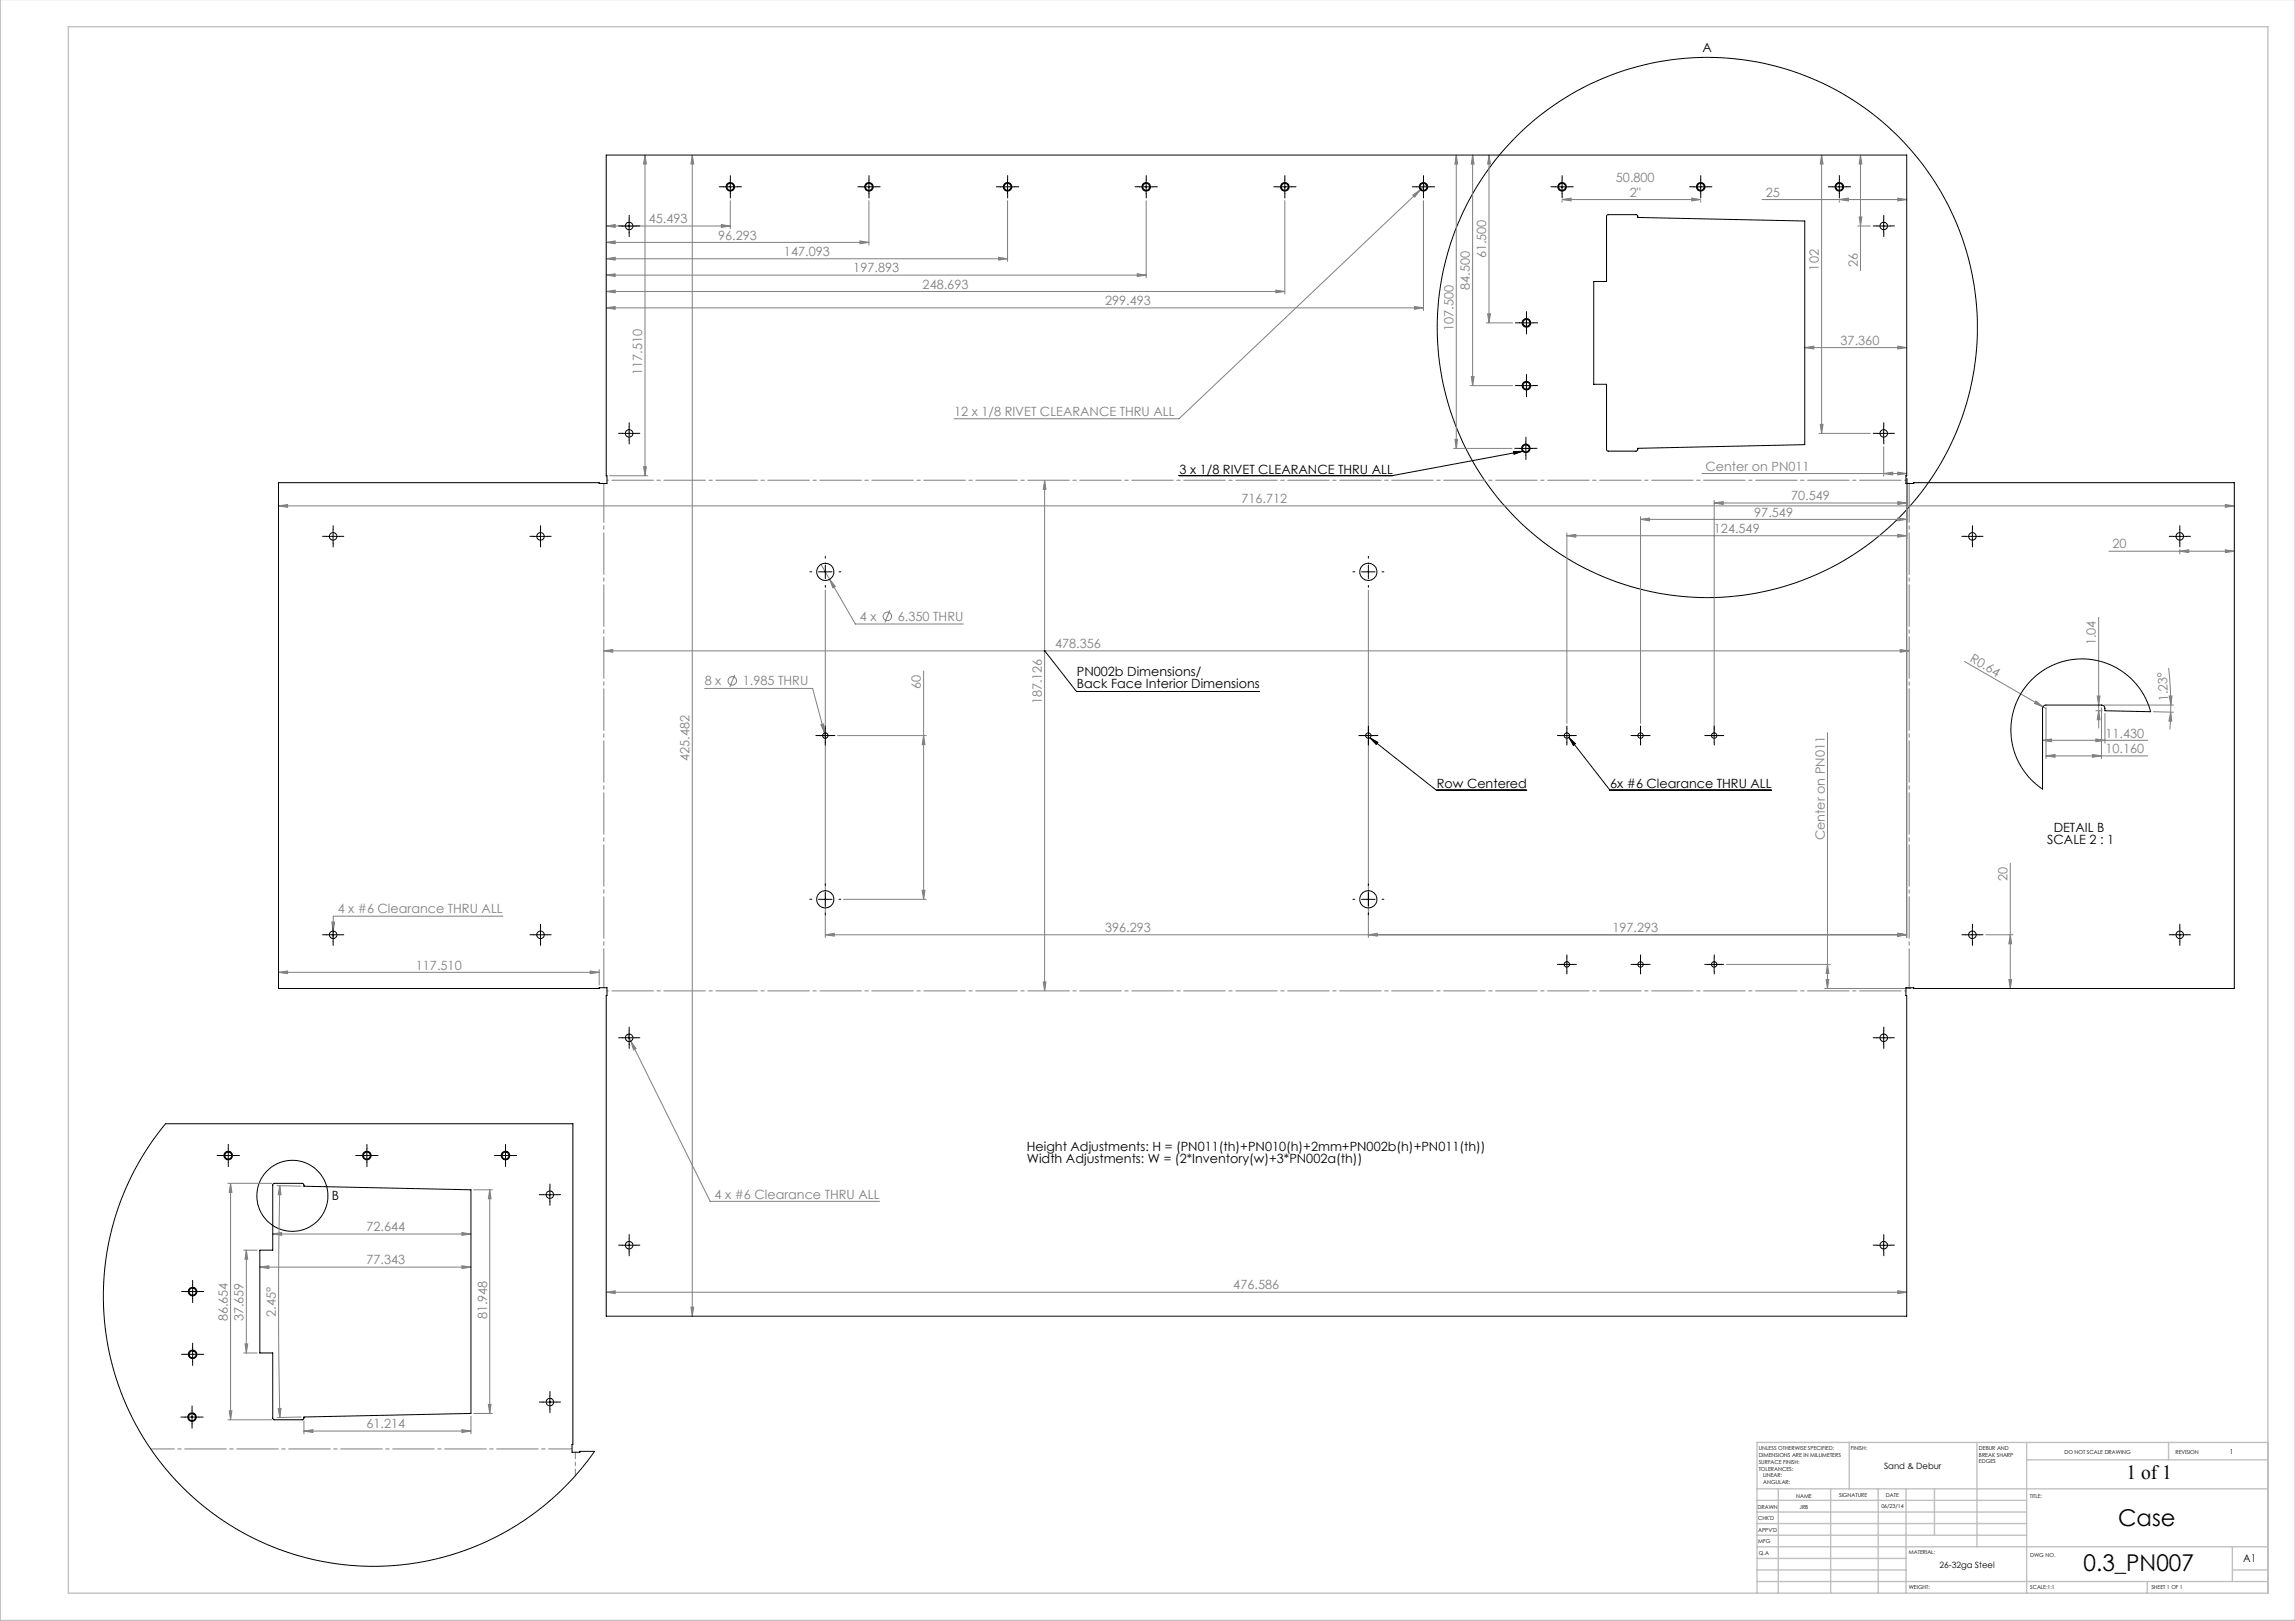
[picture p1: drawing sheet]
<svg xmlns="http://www.w3.org/2000/svg" width="841mm" height="594mm" viewBox="0 0 841 594" stroke-linecap="round" stroke-linejoin="round" font-family="sans-serif">
<defs><g id="words">
<g font-size="8.5">
<text x="776.2" y="559.1">Case</text>
<text x="763.5" y="575.5">0.3_PN007</text>
</g>
<text font-size="7.3" x="779.3" y="541.9">1 of 1</text>
<g font-size="4.7">
<text x="623.9" y="19">A</text>
<text x="432.2" y="173.5">3 x 1/8 RIVET CLEARANCE THRU ALL</text>
<text x="394.6" y="247.7">PN002b Dimensions/</text>
<text x="394.6" y="252.3">Back Face Interior Dimensions</text>
<text x="526.5" y="288.8">Row Centered</text>
<text x="590.1" y="288.8">6x #6 Clearance THRU ALL</text>
<text x="752.6" y="304.9">DETAIL B</text>
<text x="750.2" y="309.4">SCALE 2 : 1</text>
<text x="376.3" y="421.7">Height Adjustments: H = (PN011(th)+PN010(h)+2mm+PN002b(h)+PN011(th))</text>
<text x="376.3" y="426.2">Width Adjustments: W = (2*Inventory(w)+3*PN002a(th))</text>
<text x="121.6" y="439.6">B</text>
</g>
<g font-size="4.7" fill="#808080">
<text x="592.1" y="66.5">50.800</text>
<text x="597.2" y="72.1">2&quot;</text>
<text x="647" y="72.1">25</text>
<text x="237.8" y="81.8">45.493</text>
<text x="263.2" y="87.8">96.293</text>
<text x="287.3" y="93.8">147.093</text>
<text x="544.7" y="94.7" transform="rotate(-90 544.7 94.7)">61.500</text>
<text x="312.7" y="99.8">197.893</text>
<text x="666.5" y="99.1" transform="rotate(-90 666.5 99.1)">102</text>
<text x="680.8" y="97.8" transform="rotate(-90 680.8 97.8)">26</text>
<text x="338.1" y="105.8">248.693</text>
<text x="538.7" y="106.2" transform="rotate(-90 538.7 106.2)">84.500</text>
<text x="404.9" y="111.8">299.493</text>
<text x="532.7" y="121.2" transform="rotate(-90 532.7 121.2)">107.500</text>
<text x="674.5" y="126.4">37.360</text>
<text x="235.4" y="137.4" transform="rotate(-90 235.4 137.4)">117.510</text>
<text x="349.7" y="152.4">12 x 1/8 RIVET CLEARANCE THRU ALL</text>
<text x="625" y="172.5">Center on PN011</text>
<text x="454.9" y="184.4">716.712</text>
<text x="656.3" y="183.3">70.549</text>
<text x="642.8" y="189.3">97.549</text>
<text x="628.1" y="195.3">124.549</text>
<text x="774.1" y="200.9">20</text>
<text x="315.1" y="227.6">4 x</text>
<text x="329" y="227.6">6.350 THRU</text>
<text x="386.6" y="237.5">478.356</text>
<text x="768" y="236.5" transform="rotate(-90 768 236.5)">1.04</text>
<text x="721.5" y="242.2" transform="rotate(30 721.5 242.2)">R0.64</text>
<text x="258.2" y="251.2">8 x</text>
<text x="272.2" y="251.2">1.985 THRU</text>
<text x="337.5" y="252.3" transform="rotate(-90 337.5 252.3)">60</text>
<text x="794.6" y="257" transform="rotate(-93 794.6 257)">1.23°</text>
<text x="381.8" y="258.1" transform="rotate(-90 381.8 258.1)">187.126</text>
<text x="771.5" y="270.3">11.430</text>
<text x="771.5" y="275.9">10.160</text>
<text x="252.7" y="278.9" transform="rotate(-90 252.7 278.9)">425.482</text>
<text x="668.7" y="307.9" transform="rotate(-90 668.7 307.9)">Center on PN011</text>
<text x="735.7" y="322.8" transform="rotate(-90 735.7 322.8)">20</text>
<text x="123.7" y="334.7">4 x #6 Clearance THRU ALL</text>
<text x="404.9" y="341.5">396.293</text>
<text x="590.9" y="341.5">197.293</text>
<text x="152.4" y="355.3">117.510</text>
<text x="261.8" y="439.2">4 x #6 Clearance THRU ALL</text>
<text x="134.3" y="451.1">72.644</text>
<text x="134.3" y="463.3">77.343</text>
<text x="452" y="472.5">476.586</text>
<text x="83.5" y="484.2" transform="rotate(-90 83.5 484.2)">86.654</text>
<text x="89.3" y="484.2" transform="rotate(-90 89.3 484.2)">37.659</text>
<text x="101.1" y="482.6" transform="rotate(-90 101.1 482.6)">2.45°</text>
<text x="178.5" y="483.5" transform="rotate(-90 178.5 483.5)">81.948</text>
<text x="134.3" y="523.4">61.214</text>
</g>
<text font-size="3.9" x="822" y="572.4">A1</text>
<g font-size="3.2">
<text x="690.4" y="538.2">Sand &amp; Debur</text>
<text x="710.7" y="574.7">26-32ga Steel</text>
</g>
<text font-size="2.5" x="817.1" y="532.9">1</text>
<g font-size="2">
<text x="644.5" y="531.4">UNLESS OTHERWISE SPECIFIED:</text>
<text x="644.5" y="533.9">DIMENSIONS ARE IN MILLIMETERS</text>
<text x="678.2" y="531.4">FINISH:</text>
<text x="725.2" y="531.3">DEBUR AND</text>
<text x="725.2" y="533.8">BREAK SHARP</text>
<text x="756.5" y="532.8">DO NOT SCALE DRAWING</text>
<text x="797.2" y="533">REVISION</text>
<text x="644.5" y="536.4">SURFACE FINISH:</text>
<text x="644.5" y="538.9">TOLERANCES:</text>
<text x="725.2" y="536.3">EDGES</text>
<text x="646.1" y="541.4">LINEAR:</text>
<text x="646.1" y="543.9">ANGULAR:</text>
<text x="658.2" y="548.8">NAME</text>
<text x="673.9" y="548.7">SIGNATURE</text>
<text x="691.1" y="548.7">DATE</text>
<text x="743.8" y="549">TITLE:</text>
<text x="644.1" y="552.9">DRAWN</text>
<text x="644.3" y="557.1">CHK'D</text>
<text x="659.5" y="552.9">JRB</text>
<text x="689.4" y="552.7">06/23/14</text>
<text x="644.3" y="561.2">APPV'D</text>
<text x="644.3" y="565.6">MFG</text>
<text x="644.5" y="569.9">Q.A</text>
<text x="699.5" y="569.3">MATERIAL:</text>
<text x="744" y="570.4">DWG NO.</text>
<text x="699.5" y="582.3">WEIGHT:</text>
<text x="744" y="582.4">SCALE:1:1</text>
<text x="788.4" y="582.4">SHEET 1 OF 1</text>
</g>
</g></defs>
<g fill="none" stroke="#808080" stroke-width=".37">
<path d="M236.4 56.8v117.5M236.4 56.8l.5 3.3h-1.1zM253.7 56.8l.5 3.3h-1zM253.7 56.8v425.5M533.6 56.8l.5 3.3h-.9zM533.6 56.8v107.5M539.6 56.8l.6 3.3h-1zM539.6 56.8v84.5M545.6 56.8l.6 3.3h-1.1zM545.6 56.8v61.5M667.5 56.8l.6 3.3h-1.1zM667.5 56.8v102"/>
<path d="M681.8 56.8l.5 3.3h-1zM681.8 56.8v42.4M267.6 73.5v10.3M318.4 73.5v16.3M369.2 73.5v22.3M420 73.5v28.3M470.8 73.5v34.3M517.7 71.5l2.8-1.9-2.1 2.6zM520.5 69.6l-88.5 83.9h-82.4M521.6 73.5v40.3M522.8 67.4l-2.3 2.2M572.4 73.1l3.3-.5v1z"/>
<path d="M572.4 73.5v.6M572.4 73.1h50.8M619.9 72.6l3.3 .5-3.3 .5zM623.2 73.5v.6M645.7 73.1h53M674 73.1l3.3-.5v1zM674 73.5v.6M681.3 79.5h1l-.5 3.3zM695.4 72.6l3.3 .5-3.3 .5zM222.1 82.8h45.5M222.1 88.8h96.3M222.1 94.8h147.1"/>
<path d="M222.1 82.8l3.3-.5v1zM222.1 88.8l3.3-.5v1zM222.1 94.8l3.3-.5v1zM264.3 82.3l3.3 .5-3.3 .5zM315.1 88.3l3.3 .5-3.3 .5zM365.9 94.3l3.3 .5-3.3 .5zM680.8 82.8h4.6M222.1 100.8h197.9M222.1 106.8h248.7M222.1 112.8h299.5M222.1 100.8l3.3-.5v1zM222.1 106.8l3.3-.5v1z"/>
<path d="M222.1 112.8l3.3-.5v1zM416.7 100.3l3.3 .5-3.3 .5zM467.5 106.3l3.3 .5-3.3 .5zM518.3 112.3l3.3 .5-3.3 .5zM544.7 118.3h9.6M545.1 115h1.1l-.6 3.3zM539.2 138h1l-.6 3.3zM661.4 127.4l3.3-.5v1zM661.4 127.4h37.3M695.4 126.9l3.3 .5-3.3 .5zM538.7 141.3h15.6M666.5 158.8h18.9"/>
<path d="M667 155.5h1.1l-.6 3.3zM223.4 174.3h13.9M235.8 171h1.1l-.5 3.3zM382.8 176v187.1M382.8 176l.5 3.3h-1zM532.7 164.3h21.4M533.2 161h.9l-.5 3.3zM623.7 173.5h75M690.3 173.5l3.3-.5v1zM690.3 163.7v10.8M695.4 173l3.3 .5-3.3 .5zM698.7 175.3v168.2"/>
<path d="M102.1 185.4l3.3-.5v1zM102.1 185.4h716.7M574.2 196.3l3.3-.5v1zM574.2 195.3v69.8M574.2 196.3h124.5M601.2 190.3l3.3-.5v1zM601.2 189.3v75.8M601.2 190.3h97.5M628.2 184.3l3.3-.5v1zM628.2 183.3v85.3M628.2 184.3h70.5M695.4 183.8l3.3 .5-3.3 .5z"/>
<path d="M695.4 189.8l3.3 .5-3.3 .5zM695.4 195.8l3.3 .5-3.3 .5zM815.5 184.9l3.3 .5-3.3 .5zM300.8 206.8l12.6 21.9h39.6M302.4 216.2v127.3M304 212.3l2.1 2.6-.9 .5zM501.4 216.2v127.3M772.8 202h46M798.8 202l3.3-.5v1zM798.8 201.4v1.6M815.5 201.5l3.3 .5-3.3 .5zM221.3 238.5l3.2-.5v1z"/>
<path d="M221.3 238.5h478.3M326.1 223.7l-1.8 4.4M696.3 238l3.3 .5-3.3 .5zM769.1 226.2v40.6M258.2 252.3h39.6l4.4 16.3M269.2 247.3l-1.8 4.4M338.5 245.9v83.7M719.9 242.4l28.8 16.6M746.1 256.9l2.6 2.1-3.1-1.2zM748.7 259l1.1 .6M749.8 259.4v18.6M768.5 255.1h1l-.4 3.3z"/>
<path d="M770.1 259.4v18.6M771.1 258.4h25.4M794.7 244.8l.7 8.5 .1 5.1M794.9 255.1h1l-.4 3.3zM795.5 258.4l-.1 2.5M300.8 265.5l1-.2 .4 3.3zM302.2 268.6l.5 1.9M306.9 269.6h32.5M338.5 269.6l.4 3.3h-1zM669.7 268.5v93.7M748.5 271.3l3.3-.5v1zM748.5 271.3h38.5"/>
<path d="M749.8 277l3.3-.5v1zM749.8 277h37.2M766.8 276.5l3.3 .5-3.3 .5zM768 270.8l3.3 .5-3.3 .5zM768 260.4h2.4M769.1 260.4l.4 3.3h-1zM771.3 261.4v10.9M789.1 260.8l7.3 .2M795.4 260.9l.4 3.4-1-.1zM795.4 260.9l-.3 6.4M736.7 316.3v45.9M121.6 337.8l1 .1-.5 3.3z"/>
<path d="M184.2 335.7h-62.1v5.5M309.1 329.6h30.3M337.9 326.2h1l-.4 3.4zM102.1 356.3l3.3-.5v1zM102.1 356.3h117.5M122.1 341.2v2.8M216.3 355.8l3.3 .5-3.3 .5zM219.6 355.3v5.7M302.4 342.5l3.3-.5v1zM302.4 342.5h396.3M382.3 359.8h1l-.5 3.3zM501.4 342.5l3.3-.5v1z"/>
<path d="M632.7 353.4h38M669.2 358.9h1l-.5 3.3zM669.7 353.4l.5 3.3h-1zM695.4 342l3.3 .5-3.3 .5zM727.7 342.5h10M736.1 358.9h1.1l-.5 3.3zM736.7 342.5l.5 3.4h-1.1zM229.9 379.1l30.3 61.1h62.1M668.7 362.2h31.6M231.2 381.6l1.9 2.7-.9 .4zM83.5 433.6h16.1M84.5 433.6l.5 3.3h-1z"/>
<path d="M84.5 433.6v86.7M101.5 434.5l8.8 .2M102.5 434.5l.5 3.3h-1zM102.5 434.5l-.4 32.6 .4 52.3M173.6 436h6.8M179.5 436l.5 3.3h-1zM179.5 436v81.9M89.3 458.1h4.9M90.3 458.1l.5 3.3h-1zM90.3 458.1v37.7M99.9 452.2l3.3-.5v1zM99.9 452.2h72.7"/>
<path d="M169.3 451.7l3.3 .5-3.3 .5zM95.2 464.3l3.3-.5v1zM95.2 464.3h77.4M169.3 463.8l3.3 .5-3.3 .5zM222.1 473.5l3.3-.5v1zM222.1 473.5h476.6M253.2 479h1l-.5 3.3zM695.4 473l3.3 .5-3.3 .5zM89.3 495.8h4.9M89.8 492.5h1l-.5 3.3zM84 517h1l-.5 3.3zM102 516.1h1l-.5 3.3z"/>
<path d="M110.3 519.2l-8.8 .3M172.6 518.9v6.5M173.6 517.9h6.8M179 514.6h1l-.5 3.3zM83.5 520.3h16.1M111.4 524.4l3.3-.5v1zM111.4 520.7v4.7M111.4 524.4h61.2M169.3 523.9l3.3 .5-3.3 .5z"/>
<circle cx="325.1" cy="225.9" r="1.56"/>
<circle cx="268.4" cy="249.5" r="1.55"/>
</g>
<g fill="none" stroke="#000" stroke-width=".37">
<path d="M265.1 68.5h5M267.6 66v5M315.9 68.5h5M318.4 66v5M366.7 68.5h5M369.2 66v5M417.5 68.5h5M420 66v5M468.3 68.5h5M470.8 66v5M519.1 68.5h5M521.6 66v5"/>
<path d="M569.9 68.5h5M572.4 66v5M620.7 68.5h5M623.2 66v5M671.5 68.5h5M674 66v5M228 82.8h5M230.5 80.3v5M687.8 82.8h5M690.3 80.3v5M556.9 118.3h5M559.4 115.8v5"/>
<path d="M559.4 138.8v5M228 158.8h5M230.5 156.3v5M556.9 141.3h5M687.8 158.8h5M690.3 156.3v5M554.6 165.5l3.4-.1-3.2 1.1zM556.6 164.3h5.1M558 165.4l-47.7 8.9h-78.2M559.2 161.8v5M119.6 196.6h5M122.1 194.1v5"/>
<path d="M195.6 196.6h5M198 194.1v5M720.3 196.6h5M722.8 194.1v5M796.3 196.6h5M798.8 194.1v5M299.9 209.5h5M302.4 207v5M498.9 209.5h5M501.4 207v5M382.8 238.5l11.7 14.9h67M299.9 269.6h5"/>
<path d="M302.4 267v5.1M498.9 269.6h5M501.4 267v5.1M502 270.4l2.9 1.6-.6 .8zM502 270.4l24.4 19.2h33M571.7 269.6h5M574.2 267v5.1M574.9 270.2l2.4 2.3-.8 .6zM574.9 270.2l15.1 19.4h59.1M598.7 269.6h5M601.2 267v5.1M625.7 269.6h5"/>
<path d="M628.2 267v5.1M299.9 329.6h5M302.4 327.1v5M498.9 329.6h5M501.4 327.1v5M119.6 342.5h5M122.1 340.1v4.9M195.6 342.5h5M198 340.1v4.9M571.7 353.4h5M574.2 350.9v5M598.7 353.4h5"/>
<path d="M601.2 350.9v5M625.7 353.4h5M628.2 350.9v5M720.3 342.5h5M722.8 340.1v4.9M796.3 342.5h5M798.8 340.1v4.9M230.5 377.8v5M690.3 377.8v5M228 380.3h5M687.8 380.3h5M81.1 423.4h5"/>
<path d="M83.6 420.9v5M131.9 423.4h5M134.4 420.9v5M182.7 423.4h5M185.2 420.9v5M199 437.8h5M201.5 435.3v5M228 456.3h5M230.5 453.8v5M687.8 456.3h5M690.3 453.8v5M68.1 473.3h5"/>
<path d="M70.6 470.8v5M68.1 496.3h5M70.6 493.8v5M67.9 519.3h4.9M70.4 516.8v5M199 513.8h5M201.5 511.3v5"/>
<circle cx="625.7" cy="120" r="99"/>
<circle cx="107.1" cy="438.2" r="13"/>
</g>
<g fill="none" stroke="#000" stroke-width=".37" stroke-dasharray="15.2 1.3 1.3 1.3">
<path d="M265.1 68.4h-1.5M267.6 70.9v1.6M267.6 65.9v-1.5M270.1 68.4h1.6M315.9 68.4h-1.5M318.4 70.9v1.6M318.4 65.9v-1.5M320.9 68.4h1.6M366.7 68.4h-1.5M369.2 70.9v1.6M369.2 65.9v-1.5M371.7 68.4h1.6"/>
<path d="M417.5 68.4h-1.5M420 70.9v1.6M420 65.9v-1.5M422.5 68.4h1.6M468.3 68.4h-1.5M470.8 70.9v1.6M470.8 65.9v-1.5M473.3 68.4h1.6M519.1 68.4h-1.5M521.6 70.9v1.6M521.6 65.9v-1.5M524.1 68.4h1.6"/>
<path d="M569.9 68.4h-1.5M572.4 70.9v1.6M572.4 65.9v-1.5M574.9 68.4h1.6M620.7 68.4h-1.5M623.2 70.9v1.6M623.2 65.9v-1.5M625.7 68.4h1.6M671.5 68.4h-1.5M674 70.9v1.6M674 65.9v-1.5M676.5 68.4h1.6"/>
<path d="M228.1 82.8h-1.4M230.6 85.3v1.4M230.6 80.3v-1.4M233.1 82.8h1.4M687.8 82.8h-1.4M690.3 85.3v1.4M690.3 80.3v-1.4M692.8 82.8h1.4M556.9 118.3h-1.6M559.4 115.8v-1.6M561.9 118.3h1.6M559.4 138.8v-1.6"/>
<path d="M559.4 120.8v1.6M228.1 158.8h-1.4M230.6 156.3v-1.4M233.1 158.8h1.4M556.9 141.3h-1.6M559.4 143.8v1.6M561.9 141.3h1.6M687.8 158.8h-1.4M690.3 156.3v-1.4M692.8 158.8h1.4M230.6 161.3v1.4M556.7 164.3h-1.6"/>
<path d="M559.2 166.8v1.6M559.2 161.8v-1.6M561.7 164.3h1.6M690.3 161.3v1.4M119.6 196.5h-1.4M122.1 199v1.4M122.1 194v-1.4M124.6 196.5h1.4M195.6 196.5h-1.4M198.1 199v1.4M198.1 194v-1.4M200.6 196.5h1.4"/>
<path d="M720.3 196.5h-1.4M722.8 199v1.4M722.8 194v-1.4M725.3 196.5h1.4M796.3 196.5h-1.4M798.8 199v1.4M798.8 194v-1.4M801.3 196.5h1.4M297.4 209.5h-.6M302.4 214.5v.7M302.4 204.5v-.6M307.4 209.5h.7"/>
<path d="M496.4 209.5h-.6M501.4 214.5v.7M501.4 204.5v-.6M506.4 209.5h.7M299.9 269.5h-1M302.4 272v1M302.4 267v-1M304.9 269.5h1M498.9 269.5h-1M501.4 272v1M501.4 267v-1M503.9 269.5h1"/>
<path d="M571.7 269.5h-1M574.2 272v1M574.2 267v-1M576.7 269.5h1M598.7 269.5h-1M601.2 272v1M601.2 267v-1M603.7 269.5h1M625.7 269.5h-1M628.2 272v1M628.2 267v-1M630.7 269.5h1"/>
<path d="M297.4 329.5h-.6M302.4 334.5v.7M302.4 324.5v-.6M307.4 329.5h.7M496.4 329.5h-.6M501.4 334.5v.7M501.4 324.5v-.6M506.4 329.5h.7M119.6 342.5h-1.4M122.1 345v1.4M122.1 340v-1.4M124.6 342.5h1.4"/>
<path d="M195.6 342.5h-1.4M198.1 345v1.4M198.1 340v-1.4M200.6 342.5h1.4M571.7 353.4h-1M574.2 355.9v1M574.2 350.9v-1M576.7 353.4h1M598.7 353.4h-1M601.2 355.9v1M601.2 350.9v-1M603.7 353.4h1"/>
<path d="M625.7 353.4h-1M628.2 355.9v1M628.2 350.9v-1M630.7 353.4h1M720.3 342.5h-1.4M722.8 345v1.4M722.8 340v-1.4M725.3 342.5h1.4M796.3 342.5h-1.4M798.8 345v1.4M798.8 340v-1.4M801.3 342.5h1.4"/>
<path d="M230.6 377.8v-1.4M690.3 377.8v-1.4M228.1 380.3h-1.4M230.6 382.8v1.4M233.1 380.3h1.4M687.8 380.3h-1.4M690.3 382.8v1.4M692.8 380.3h1.4M81.2 423.4h-1.6M83.7 420.9v-1.6M83.7 425.9v1.6M86.2 423.4h1.5"/>
<path d="M132 423.4h-1.6M134.5 420.9v-1.6M134.5 425.9v1.6M137 423.4h1.5M182.8 423.4h-1.6M185.3 420.9v-1.6M185.3 425.9v1.6M187.8 423.4h1.5M199 437.8h-1.4M201.5 435.3v-1.4M204 437.8h1.4M201.5 440.3v1.4"/>
<path d="M228.1 456.3h-1.4M230.6 458.8v1.4M230.6 453.8v-1.4M233.1 456.3h1.4M687.8 456.3h-1.4M690.3 458.8v1.4M690.3 453.8v-1.4M692.8 456.3h1.4M68.1 473.3h-1.6M70.6 470.8v-1.6M70.6 475.8v1.6M73.1 473.3h1.6"/>
<path d="M68.1 496.3h-1.6M70.6 493.8v-1.6M70.6 498.8v1.6M73.1 496.3h1.6M67.9 519.3h-1.6M70.4 516.8v-1.6M72.9 519.3h1.6M199 513.8h-1.4M201.5 511.3v-1.4M201.5 516.3v1.4M204 513.8h1.4M70.4 521.8v1.6"/>
</g>
<path d="M209.7 531h-154.5" fill="none" stroke="#808080" stroke-width=".37" stroke-dasharray="15.2 1.3 1.3 1.3" stroke-dashoffset="6.6"/>
<path d="M210.8 540.7v-8.6" fill="none" stroke="#808080" stroke-width=".37" stroke-dasharray="15.2 1.3 1.3 1.3" stroke-dashoffset="12.8"/>
<g fill="none" stroke="#c0c0c0" stroke-width=".5">
<path d="M.1 0v593.8h841M25 9.8h806.1v574h-806.1zM677.7 528.6v17M724.5 528.6v38.2M742.7 528.6v55.2M742.7 534.9h88.4M794.7 528.6v6.3M831.1 528.6h-187.2v55.2M643.9 545.6h187.2M643.9 558.3h98.8M643.9 554.1h98.8M643.9 549.8h98.8"/>
<path d="M651.7 545.6v38.2M670.8 545.6v38.2M688.3 545.6v38.2M698.5 545.6v38.2M708.9 545.6v17M643.9 579.5h187.2M643.9 562.6h98.8M643.9 575.3h54.6M643.9 571.1h54.6M643.9 566.8h187.2M786.9 579.5v4.3M818.1 575.3h13"/>
<path d="M818.1 566.8v12.7"/>
</g>
<path d="M698.4 176h-476M222.4 363.1h476" fill="none" stroke="#808080" stroke-width=".37" stroke-dasharray="15.2 1.3 1.3 1.3" stroke-dashoffset="-1.8"/>
<path d="M221.3 361.9v-184.7M699.6 361.9v-184.7" fill="none" stroke="#808080" stroke-width=".37" stroke-dasharray="15.2 1.3 1.3 1.3" stroke-dashoffset="1"/>
<g fill="#808080">
<path d="M746.1 256.9l2.6 2.1-3.1-1.2z"/>
<path d="M304 212.3l1.2 3.1 .9-.5zM300.8 265.5l1.4 3.1-.4-3.3zM121.6 337.8l.5 3.4 .5-3.3zM231.2 381.6l1 3.1 .9-.4zM517.7 71.5l.7 .7 2.1-2.6z"/>
<path d="M661.4 127.4l3.3-.5v1zM695.4 126.9l3.3 .5-3.3 .5zM572.4 73.1l3.3-.5v1zM619.9 72.6l3.3 .5-3.3 .5zM674 73.1l3.3-.5v1zM695.4 72.6l3.3 .5-3.3 .5zM95.2 464.3l3.3-.5v1zM169.3 463.8l3.3 .5-3.3 .5zM749.8 277l3.3-.5v1zM766.8 276.5l3.3 .5-3.3 .5z"/>
<path d="M222.1 473.5l3.3-.5v1zM695.4 473l3.3 .5-3.3 .5z"/>
<path d="M222.1 82.8l3.3-.5v1zM264.3 82.3l3.3 .5-3.3 .5zM222.1 88.8l3.3-.5v1zM315.1 88.3l3.3 .5-3.3 .5zM222.1 94.8l3.3-.5v1zM365.9 94.3l3.3 .5-3.3 .5zM222.1 100.8l3.3-.5v1zM416.7 100.3l3.3 .5-3.3 .5zM222.1 106.8l3.3-.5v1zM467.5 106.3l3.3 .5-3.3 .5zM222.1 112.8l3.3-.5v1zM518.3 112.3l3.3 .5-3.3 .5z"/>
<path d="M102.1 185.4l3.3-.5v1zM815.5 184.9l3.3 .5-3.3 .5z"/>
<path d="M221.3 238.5l3.2-.5v1zM696.3 238l3.3 .5-3.3 .5z"/>
<path d="M748.5 271.3l3.3-.5v1zM768 270.8l3.3 .5-3.3 .5z"/>
<path d="M216.3 355.8l3.3 .5-3.3 .5zM102.1 356.3l3.3-.5v1zM695.4 173l3.3 .5-3.3 .5zM690.3 173.5l3.3-.5v1zM695.4 183.8l3.3 .5-3.3 .5zM628.2 184.3l3.3-.5v1zM695.4 189.8l3.3 .5-3.3 .5zM601.2 190.3l3.3-.5v1zM695.4 195.8l3.3 .5-3.3 .5zM574.2 196.3l3.3-.5v1zM695.4 342l3.3 .5-3.3 .5zM501.4 342.5l3.3-.5v1zM695.4 342l3.3 .5-3.3 .5zM302.4 342.5l3.3-.5v1zM169.3 523.9l3.3 .5-3.3 .5zM111.4 524.4l3.3-.5v1zM169.3 451.7l3.3 .5-3.3 .5zM99.9 452.2l3.3-.5v1z"/>
<path d="M815.5 201.5l3.3 .5-3.3 .5zM798.8 202l3.3-.5v1z"/>
<path d="M89.8 492.5h1l-.5 3.3zM90.3 458.1l.5 3.3h-1z"/>
<path d="M736.1 358.9h1.1l-.5 3.3zM736.7 342.5l.5 3.4h-1.1zM382.3 359.8h1l-.5 3.3zM382.8 176l.5 3.3h-1z"/>
<path d="M235.8 171h1.1l-.5 3.3zM236.4 56.8l.5 3.3h-1.1z"/>
<path d="M84.5 433.6l.5 3.3h-1zM84 517h1l-.5 3.3z"/>
<path d="M253.7 56.8l.5 3.3h-1zM253.2 479h1l-.5 3.3zM545.6 56.8l.6 3.3h-1.1zM545.1 115h1.1l-.6 3.3zM539.6 56.8l.6 3.3h-1zM539.2 138h1l-.6 3.3zM533.6 56.8l.5 3.3h-.9zM533.2 161h.9l-.5 3.3zM681.8 56.8l.5 3.3h-1zM681.3 79.5h1l-.5 3.3zM667.5 56.8l.6 3.3h-1.1zM667 155.5h1.1l-.6 3.3zM338.5 269.6l.4 3.3h-1zM337.9 326.2h1l-.4 3.4zM669.7 353.4l.5 3.3h-1zM669.2 358.9h1l-.5 3.3zM179.5 436l.5 3.3h-1zM179 514.6h1l-.5 3.3zM768.5 255.1h1l-.4 3.3zM769.1 260.4l.4 3.3h-1z"/>
<path d="M102.5 434.5l.5 3.3h-1zM102 516.1h1l-.5 3.3z"/>
<path d="M795.4 260.9l.4 3.4-1-.1zM794.9 255.1h1l-.4 3.3z"/>
</g>
<path d="M502 270.4l2.9 1.6-.6 .8zM574.9 270.2l2.4 2.3-.8 .6zM554.6 165.5l3.4-.1-3.2 1.1zM382.6 238.3a.34 .34 0 0 0 .2 .6 .34 .34 0 0 0 .4-.4 .34 .34 0 0 0-.6-.2l.2 .2z" fill="#000"/>
<g fill="none" stroke="#000" stroke-width=".37">
<path d="M588.9 78.8l10.7-.1 .5 .4v.6l61.3 1.3v81.9l-61.3 1.4v.6l-.5 .4-10.7-.2-.2-24.3h-4.7v-37.7h4.7zM102.1 176.9h117.5v.3h2.8v-2.9h-.3v-117.5h476.6v117.5h-.3v2.9h2.9v-.3h117.5v185.3h-117.5v-.3h-2.9v2.9h.3v117.5h-476.6v-117.5h.3v-2.9h-2.8v.3h-117.5zM744.2 249.4l2.1-2 3-2.1 3-1.6 3.3-1.2 3.5-.8 4-.3 3.6 .3 3.7 .8 3.4 1.3 2.3 1.2 2.6 1.8 2.6 2.3 2.2 2.4 1.9 2.8 1.5 3.1 1.2 3.4-16.8-.4-.1-1.3-.9-.7h-20.5a1.26 1.26 0 0 0-1.3 1.2v29.6l-4.4-3.7-3.3-4.3-2.3-4.6-1-3.4-.5-2.9 .1-5.8 1.3-5.8 2.8-5.5zM60.5 411.9l149.4-.1v117.5h-.3v2.9h2.9v-.4h5.4l-4.2 5.6-5.2 5.9-8.2 7.7-8.2 6.2-7.5 4.5-7.3 3.7-10.1 3.8-9.6 2.6-10.4 1.6-8.7 .6-10.9-.5-10.5-1.5-9-2.3-10-3.6-7.9-3.8-8.3-5-8.8-6.6-7.1-6.6-6.5-7.3-5.7-7.9-5-8.8-3.5-7.6-3.5-9.7-2-8.5-1.6-10.6-.3-11 .6-8.5 1.3-8.7 2.3-9.2 3.3-9.2 4.6-9.5 4.9-8.2zM100.1 433.8l10.7-.2 .5 .3 .1 .8 61.2 1.3v81.9l-61.2 1.3-.1 .8-.5 .3-10.7-.2-.2-24.3h-4.7v-37.7h4.7z"/>
<circle cx="267.6" cy="68.5" r="1.27"/>
<circle cx="267.6" cy="68.5" r="1.58"/>
<circle cx="318.4" cy="68.5" r="1.27"/>
<circle cx="318.4" cy="68.5" r="1.58"/>
<circle cx="369.2" cy="68.5" r="1.27"/>
<circle cx="369.2" cy="68.5" r="1.58"/>
<circle cx="420" cy="68.5" r="1.27"/>
<circle cx="420" cy="68.5" r="1.58"/>
<circle cx="470.8" cy="68.5" r="1.27"/>
<circle cx="470.8" cy="68.5" r="1.58"/>
<circle cx="521.6" cy="68.5" r="1.27"/>
<circle cx="521.6" cy="68.5" r="1.58"/>
<circle cx="572.4" cy="68.5" r="1.27"/>
<circle cx="572.4" cy="68.5" r="1.58"/>
<circle cx="623.2" cy="68.5" r="1.27"/>
<circle cx="623.2" cy="68.5" r="1.58"/>
<circle cx="674" cy="68.5" r="1.27"/>
<circle cx="674" cy="68.5" r="1.58"/>
<circle cx="230.6" cy="82.8" r="1.4"/>
<circle cx="690.3" cy="82.8" r="1.4"/>
<circle cx="559.4" cy="118.3" r="1.26"/>
<circle cx="559.4" cy="118.3" r="1.59"/>
<circle cx="230.6" cy="158.8" r="1.38"/>
<circle cx="559.4" cy="141.3" r="1.26"/>
<circle cx="559.4" cy="141.3" r="1.59"/>
<circle cx="690.3" cy="158.8" r="1.38"/>
<circle cx="559.1" cy="164.3" r="1.26"/>
<circle cx="559.2" cy="164.3" r="1.59"/>
<circle cx="122.1" cy="196.6" r="1.39"/>
<circle cx="198.1" cy="196.5" r="1.4"/>
<circle cx="722.8" cy="196.6" r="1.41"/>
<circle cx="798.8" cy="196.5" r="1.4"/>
<circle cx="302.4" cy="209.5" r="3.2"/>
<circle cx="501.4" cy="209.5" r="3.2"/>
<circle cx="302.4" cy="269.6" r=".99"/>
<circle cx="501.4" cy="269.5" r=".98"/>
<circle cx="574.2" cy="269.5" r=".98"/>
<circle cx="601.2" cy="269.6" r=".99"/>
<circle cx="628.2" cy="269.6" r=".99"/>
<circle cx="302.4" cy="329.6" r="3.2"/>
<circle cx="501.4" cy="329.6" r="3.2"/>
<circle cx="122.1" cy="342.6" r="1.38"/>
<circle cx="198.1" cy="342.5" r="1.39"/>
<circle cx="574.2" cy="353.4" r=".98"/>
<circle cx="601.2" cy="353.4" r=".99"/>
<circle cx="628.2" cy="353.4" r=".99"/>
<circle cx="722.8" cy="342.6" r="1.4"/>
<circle cx="798.8" cy="342.5" r="1.39"/>
<circle cx="230.6" cy="380.3" r="1.38"/>
<circle cx="690.3" cy="380.3" r="1.38"/>
<circle cx="83.6" cy="423.4" r="1.58"/>
<circle cx="83.7" cy="423.4" r="1.28"/>
<circle cx="134.4" cy="423.4" r="1.58"/>
<circle cx="134.5" cy="423.4" r="1.28"/>
<circle cx="185.2" cy="423.4" r="1.58"/>
<circle cx="185.3" cy="423.4" r="1.28"/>
<circle cx="201.5" cy="437.8" r="1.38"/>
<circle cx="230.5" cy="456.3" r="1.39"/>
<circle cx="690.3" cy="456.3" r="1.39"/>
<circle cx="70.6" cy="473.3" r="1.58"/>
<circle cx="70.6" cy="473.3" r="1.27"/>
<circle cx="70.6" cy="496.3" r="1.58"/>
<circle cx="70.6" cy="496.3" r="1.27"/>
<circle cx="70.4" cy="519.3" r="1.58"/>
<circle cx="70.4" cy="519.3" r="1.27"/>
<circle cx="201.5" cy="513.8" r="1.39"/>
</g>
<use href="#words"/>
</svg>
